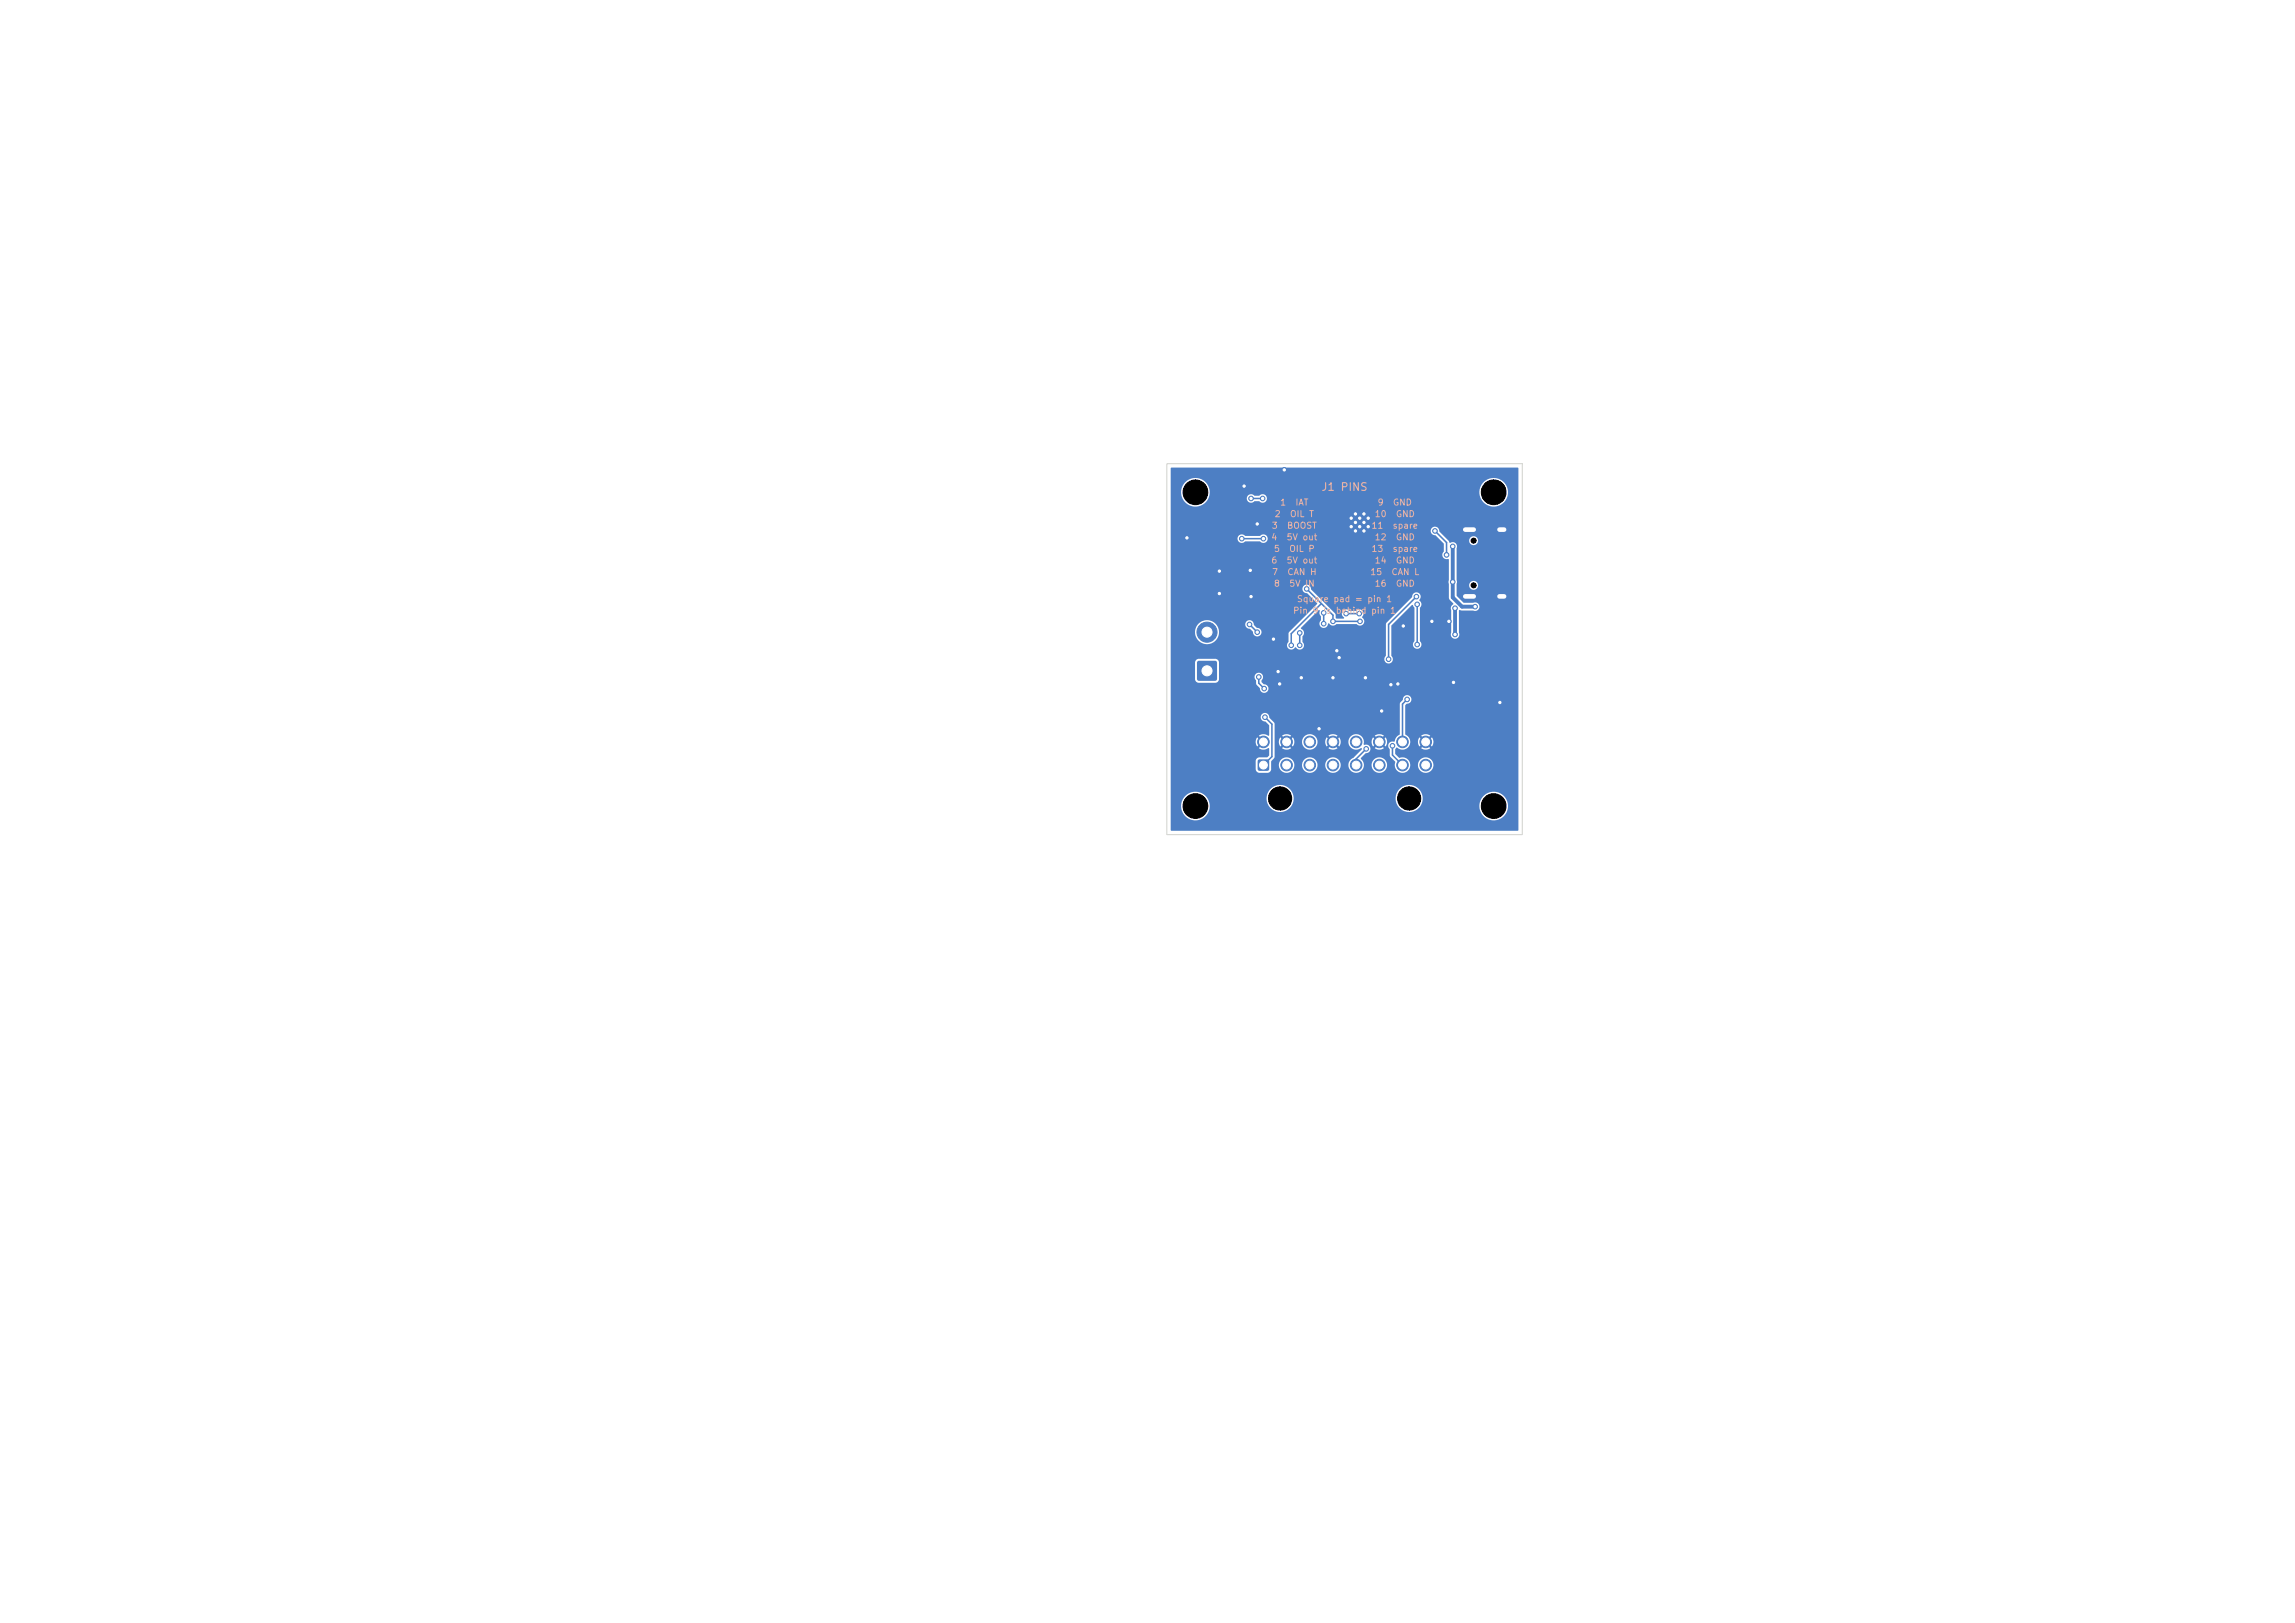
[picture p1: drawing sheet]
<svg xmlns="http://www.w3.org/2000/svg" width="297mm" height="210mm" viewBox="0 0 297 210" stroke-linecap="round" stroke-linejoin="round" font-family="sans-serif">
<defs><g id="words">
<text font-size="1" fill="#e8b2a7" x="170.9" y="63.8">J1 PINS</text>
<g font-size=".8" fill="#e8b2a7">
<text x="165.6" y="65.6">1</text>
<text x="167.6" y="65.6">IAT</text>
<text x="178.2" y="65.6">9</text>
<text x="180.2" y="65.6">GND</text>
<text x="164.5" y="70.1">4</text>
<text x="164.5" y="68.6">3</text>
<text x="164.8" y="71.6">5</text>
<text x="164.9" y="67.1">2</text>
<text x="166.4" y="70.1">5V out</text>
<text x="166.5" y="68.6">BOOST</text>
<text x="166.8" y="71.6">OIL P</text>
<text x="166.9" y="67.1">OIL T</text>
<text x="177.4" y="68.6">11</text>
<text x="177.4" y="71.6">13</text>
<text x="177.8" y="67.1">10</text>
<text x="177.8" y="70.1">12</text>
<text x="180.2" y="68.6">spare</text>
<text x="180.2" y="71.6">spare</text>
<text x="180.6" y="67.1">GND</text>
<text x="180.6" y="70.1">GND</text>
<text x="164.5" y="73.1">6</text>
<text x="164.5" y="74.6">7</text>
<text x="164.8" y="76.1">8</text>
<text x="166.4" y="73.1">5V out</text>
<text x="166.5" y="74.6">CAN H</text>
<text x="166.8" y="76.1">5V IN</text>
<text x="177.3" y="74.6">15</text>
<text x="177.8" y="73.1">14</text>
<text x="177.8" y="76.1">16</text>
<text x="180" y="74.6">CAN L</text>
<text x="180.6" y="73.1">GND</text>
<text x="180.6" y="76.1">GND</text>
<text x="167.3" y="79.6">Pin 9 is behind pin 1</text>
<text x="167.8" y="78.1">Square pad = pin 1</text>
</g>
</g></defs>
<path d="M162.8 98.3h.2h1.2l.1 .2-.1 1.2-.2 .1-1.2-.1v-.2z" fill="#4d7fc4"/>
<g fill="#4d7fc4" stroke="#4d7fc4" stroke-width=".13">
<circle cx="166.5" cy="99" r=".75"/>
<circle cx="169.5" cy="99" r=".75"/>
<circle cx="172.5" cy="99" r=".75"/>
<circle cx="175.5" cy="99" r=".75"/>
<circle cx="178.5" cy="99" r=".75"/>
<circle cx="181.5" cy="99" r=".75"/>
<circle cx="184.5" cy="99" r=".75"/>
<circle cx="163.5" cy="96" r=".75"/>
<circle cx="166.5" cy="96" r=".75"/>
<circle cx="169.5" cy="96" r=".75"/>
<circle cx="172.5" cy="96" r=".75"/>
<circle cx="175.5" cy="96" r=".75"/>
<circle cx="178.5" cy="96" r=".75"/>
<circle cx="181.5" cy="96" r=".75"/>
<circle cx="184.5" cy="96" r=".75"/>
<circle cx="174.9" cy="68.1" r=".3"/>
<circle cx="174.9" cy="67" r=".3"/>
<circle cx="175.4" cy="68.7" r=".3"/>
<circle cx="175.4" cy="67.6" r=".3"/>
<circle cx="175.4" cy="66.5" r=".3"/>
<circle cx="176" cy="68.1" r=".3"/>
<circle cx="176" cy="67" r=".3"/>
<circle cx="176.5" cy="68.7" r=".3"/>
<circle cx="176.5" cy="67.6" r=".3"/>
<circle cx="176.5" cy="66.5" r=".3"/>
<circle cx="177.1" cy="68.1" r=".3"/>
<circle cx="177.1" cy="67" r=".3"/>
</g>
<path d="M189.6 68.5h1.1M189.6 77.2h1.1M194.1 68.5h.6M194.1 77.2h.6" fill="none" stroke="#4d7fc4" stroke-width="1"/>
<path d="M155 85.6l.2-.1h2.1l.1 .1 .1 .2v2.1l-.1 .1-.1 .1h-2.1l-.2-.1-.1-.1v-2.1z" fill="#4d7fc4"/>
<g fill="#4d7fc4" stroke="#4d7fc4" stroke-width=".13">
<circle cx="156.2" cy="81.8" r="1.3"/>
<circle cx="188.1" cy="88.3" r=".3"/>
<circle cx="187.5" cy="80.4" r=".3"/>
<circle cx="162.7" cy="67.8" r=".3"/>
<circle cx="161.8" cy="73.8" r=".3"/>
<circle cx="185.3" cy="80.4" r=".3"/>
<circle cx="165.6" cy="88.5" r=".3"/>
<circle cx="161.9" cy="77.2" r=".3"/>
<circle cx="165.4" cy="86.9" r=".3"/>
<circle cx="176.7" cy="87.7" r=".3"/>
<circle cx="157.8" cy="73.9" r=".3"/>
<circle cx="194.1" cy="90.9" r=".3"/>
<circle cx="170.7" cy="94.3" r=".3"/>
<circle cx="173.3" cy="85.1" r=".3"/>
<circle cx="180.9" cy="88.5" r=".3"/>
<circle cx="168.4" cy="87.7" r=".3"/>
<circle cx="166.2" cy="60.8" r=".3"/>
<circle cx="153.6" cy="69.6" r=".3"/>
<circle cx="172.5" cy="87.7" r=".3"/>
<circle cx="178.8" cy="92" r=".3"/>
<circle cx="181.6" cy="81" r=".3"/>
<circle cx="180" cy="88.6" r=".3"/>
<circle cx="161" cy="62.9" r=".3"/>
<circle cx="164.8" cy="82.7" r=".3"/>
<circle cx="173" cy="84.2" r=".3"/>
<circle cx="157.8" cy="76.8" r=".3"/>
<circle cx="188.3" cy="82.1" r=".3"/>
<circle cx="188.3" cy="78.7" r=".3"/>
<circle cx="172.5" cy="80.4" r=".3"/>
<circle cx="176" cy="80.4" r=".3"/>
<circle cx="169.1" cy="76.2" r=".3"/>
<circle cx="167.1" cy="83.5" r=".3"/>
<circle cx="180.2" cy="96.5" r=".3"/>
<circle cx="160.7" cy="69.7" r=".3"/>
<circle cx="163.5" cy="69.7" r=".3"/>
<circle cx="163.7" cy="92.8" r=".3"/>
<circle cx="176.8" cy="96.9" r=".3"/>
<circle cx="182.1" cy="90.5" r=".3"/>
<circle cx="162.9" cy="87.6" r=".3"/>
<circle cx="163.6" cy="89.1" r=".3"/>
<circle cx="190.9" cy="78.5" r=".3"/>
<circle cx="188" cy="70.7" r=".3"/>
<circle cx="188" cy="75.3" r=".3"/>
<circle cx="185.7" cy="68.7" r=".3"/>
<circle cx="187.2" cy="71.8" r=".3"/>
<circle cx="168.2" cy="81.9" r=".3"/>
<circle cx="175.9" cy="79.4" r=".3"/>
<circle cx="168.2" cy="83.5" r=".3"/>
<circle cx="174.2" cy="79.4" r=".3"/>
<circle cx="161.9" cy="64.5" r=".3"/>
<circle cx="163.4" cy="64.5" r=".3"/>
<circle cx="171.3" cy="79.3" r=".3"/>
<circle cx="171.3" cy="80.7" r=".3"/>
<circle cx="183.4" cy="83.4" r=".3"/>
<circle cx="183.4" cy="78.2" r=".3"/>
<circle cx="179.7" cy="85.3" r=".3"/>
<circle cx="183.3" cy="77.2" r=".3"/>
<circle cx="162.7" cy="81.8" r=".3"/>
<circle cx="161.7" cy="80.8" r=".3"/>
</g>
<g fill="none" stroke="#4d7fc4" stroke-width=".2">
<path d="M160.7 69.7h2.8M161.9 64.5h1.5M169.1 76.2l3.4 3.4v.8h3.5M171 78.1l-3.9 3.9v1.5M171.3 79.3v1.4M174.2 79.4h1.7M174.9 68.2h.1M174.9 67v.1M175.4 68.7h.1M175.4 66.5h.1M175.4 67.6h.1M176 68.2h.1"/>
<path d="M176 67v.1M176.5 68.7h.1M176.5 66.5h.1M176.5 67.6h.1M177.1 68.2h.1M177.1 67v.1M183.3 77.2l-3.6 3.6v4.5M183.4 78.2v5.2M185.7 68.7l1.5 1.5v1.6M190.2 77.2h.1M190.2 68.5h.1M194.3 68.5h.1"/>
<path d="M194.4 77.2h-.1M161.7 80.8l1 1M162.9 87.6v.8l.7 .7M163.7 92.8l.9 .9v4.2l-1.1 1.1M168.2 81.9v1.6M176.8 96.9l-1.3 1.3v.8M180.2 96.5v1.2l1.3 1.3M182.1 90.5l-.6 .6v4.9"/>
</g>
<path d="M188 70.7v6.6l1.2 1.2h1.7M188.3 78.7v3.4" fill="none" stroke="#4d7fc4" stroke-width=".5"/>
<path d="M151.5 60.5h44.9l.1 .1v3h-1.3l-.1-.3a1.85 1.85 0 0 0-1.9-1.5 1.85 1.85 0 0 0-1.7 1.8h-34.9l-.1-.3a1.85 1.85 0 0 0-3-1 1.85 1.85 0 0 0 .5 3.1 1.85 1.85 0 0 0 2.6-1.8h34.9l.1 .8h-27.6a.58 .58 0 0 0-.5-.4 .58 .58 0 0 0-.6 .1h-.5a.57 .57 0 0 0-.9 0 .57 .57 0 0 0 0 .8 .57 .57 0 0 0 .9 0h.5a.57 .57 0 0 0 .7 .1 .57 .57 0 0 0 .4-.6h27.6v.1a1.85 1.85 0 0 0 2.2 1 1.85 1.85 0 0 0 1.4-1.9h1.3v6.3h-5.2l-.1-.1a.58 .58 0 0 0-.7-.4l-.2 .1a.58 .58 0 0 0 .2 1 .58 .58 0 0 0 .8-.6h5.2v5.8h-5.2l-.1-.2a.58 .58 0 0 0-.7-.3l-.2 .1a.58 .58 0 0 0 .2 1 .58 .58 0 0 0 .8-.6h5.2v2.7h-5.1a.57 .57 0 0 0-.8-.4h-1.2l-.9-.9v-6.2a.58 .58 0 0 0-.2-.7 .58 .58 0 0 0-.7 0l-.1-.2-1.2-1.2a.57 .57 0 0 0-.6-.7 .57 .57 0 0 0-.6 .6 .57 .57 0 0 0 .7 .6l.3 .3h-22a.58 .58 0 0 0-.5-.4 .58 .58 0 0 0-.6 .1h-1.8a.57 .57 0 0 0-.9 0 .57 .57 0 0 0 0 .8 .57 .57 0 0 0 .9 0h1.8a.57 .57 0 0 0 .7 .1 .57 .57 0 0 0 .4-.6h22l.7 .7 .1 1a.58 .58 0 0 0-.2 .8 .58 .58 0 0 0 .7 .2l.1 .1v5l.1 .2 .5 .5h-4.1l-.3-.4a.6 .6 0 0 0 .1-.7 .6 .6 0 0 0-.7-.3l-.2 .2-.2 .4-3 3h-3.1l-.3-.5a.58 .58 0 0 0 0-.8 .58 .58 0 0 0-.9 0h-.7a.57 .57 0 0 0-.9 .1 .57 .57 0 0 0 .2 .8l-.1 .1h-1l-.1-.6-3.1-3.1a.57 .57 0 0 0-.6-.7 .57 .57 0 0 0-.6 .6 .57 .57 0 0 0 .7 .6l1.3 1.3-3.6 3.6h-3.6a.63 .63 0 0 0-.7-.5l-.3-.3a.57 .57 0 0 0-.6-.7 .57 .57 0 0 0-.6 .7 .57 .57 0 0 0 .7 .5l.3 .3h-4.3a1.56 1.56 0 0 0-2.4-1.2 1.56 1.56 0 0 0 0 2.6 1.56 1.56 0 0 0 2.4-1.2v-.2h4.3a.58 .58 0 0 0 .5 .6 .58 .58 0 0 0 .7-.6h3.6l-.1 .3v1a.58 .58 0 0 0 0 .9 .58 .58 0 0 0 .8-.2 .59 .59 0 0 0 .8 .3 .59 .59 0 0 0 .2-.8v-.2v-.6a.59 .59 0 0 0-.2-1v-.2l2.2-2.2h.2a.66 .66 0 0 0 .2 .8v.4a.57 .57 0 0 0 .1 1 .57 .57 0 0 0 .8-.5h.1a.61 .61 0 0 0 1 .1h2.5a.57 .57 0 0 0 .7 .1 .57 .57 0 0 0 .4-.6h3.1l-.3 .5v4a.62 .62 0 0 0-.1 .9h-21.5l-.2-.3-.2-.1h-2.3a.49 .49 0 0 0-.4 .4v2.3l.1 .2 .3 .2h2.2l.3-.2 .2-.3v-2.2h21.5a.57 .57 0 0 0 .8-.1 .57 .57 0 0 0 0-.8v-3.8l2.7-2.7 .3 .4v4.2a.57 .57 0 0 0-.1 .9 .57 .57 0 0 0 .8 0 .57 .57 0 0 0 0-.9v-4.2l.2-.6h4.1v.1a.58 .58 0 0 0-.3 .8v2.9a.56 .56 0 0 0 .5 .8 .56 .56 0 0 0 .5-.8v-3l1.8 .1a.59 .59 0 0 0 .8-.3l.1-.3h5v10.6h-32.3a.63 .63 0 0 0-.7-.5l-.2-.2v-.2a.57 .57 0 0 0 0-.9 .57 .57 0 0 0-.8 0 .57 .57 0 0 0 .1 .9v.4l.4 .5a.56 .56 0 0 0 .6 .7 .56 .56 0 0 0 .6-.7h32.3v1.4h-13.8l-.1-.1a.57 .57 0 0 0-.7-.3 .57 .57 0 0 0-.4 .6l-.3 .5v2.6h-16.2l-.7-.8a.57 .57 0 0 0-.6-.7 .57 .57 0 0 0-.6 .6 .57 .57 0 0 0 .7 .6l.5 .5-.1 1.3a1.31 1.31 0 0 0-1.3 0l.4 .3-.2 .3-.4-.4-.2 .3v.4l.2 .5 .4-.4 .2 .3-.4 .3 .1 .1a1.19 1.19 0 0 0 1.2-.1l.1 .9-.3 .3h-1.1l-.3 .3-.1 1.3 .3 .3 1.3 .1 .3-.1 .1-.3v-1.1l.5-.6v-4.2h16.2l-.1 1.4a.99 .99 0 0 0-.6 .8h-1l-.2-.5-.3 .4-.3-.3 .4-.3-.5-.2h-.4l-.3 .2 .4 .3-.2 .3-.4-.4-.2 .3v.4l.2 .5 .4-.4 .2 .3-.4 .3h-.6a.62 .62 0 0 0-.8-.4 1.36 1.36 0 0 0-.4-1.2 1.01 1.01 0 0 0-1.6 .7h-1l-.2-.5-.3 .4-.3-.3 .4-.3-.5-.2h-.4l-.3 .2 .4 .3-.2 .3-.4-.4-.2 .5h-1v-.2a1.01 1.01 0 0 0-1.1-.7 1.01 1.01 0 0 0-.9 .9h-1l-.2-.5-.3 .4-.3-.3 .4-.3-.3-.2h-.4l-.5 .2 .4 .3-.2 .3-.4-.4-.2 .3v.4l.2 .5 .4-.4 .2 .3-.4 .3 .3 .2h.4l.5-.2-.4-.3 .3-.3 .3 .4 .2-.3v-.4h1a1.01 1.01 0 0 0 1 1.1 1.01 1.01 0 0 0 1-1.1h1v.4l.2 .3 .4-.4 .2 .3-.4 .3 .5 .2h.4l.3-.2-.4-.3 .3-.3 .3 .4 .2-.3v-.4h1v.2a1.05 1.05 0 0 0 1.7 .7v.2l-1 1a1.09 1.09 0 0 0-.7 .9h-1v-.2a1.01 1.01 0 0 0-1.1-.7 1.01 1.01 0 0 0-.9 .9h-1v-.2a1.01 1.01 0 0 0-1.1-.7 1.01 1.01 0 0 0-.9 .9h-1v-.2a1.01 1.01 0 0 0-1.7-.4 1.01 1.01 0 0 0 .3 1.6 1.01 1.01 0 0 0 1.4-1h1v.2a1.01 1.01 0 0 0 1.1 .9 1.01 1.01 0 0 0 .9-1.1h1v.2a1.01 1.01 0 0 0 1.1 .9 1.01 1.01 0 0 0 .9-1.1h1v.2a1.02 1.02 0 0 0 1.5 .7 1.02 1.02 0 0 0 .1-1.7l.6-.6a.6 .6 0 0 0 .7-.7h.5l.5 .2h.4l.3-.2-.4-.3 .3-.3 .3 .4 .2-.3v-.4h1l-.1 .1a.59 .59 0 0 0-.7 .2 .59 .59 0 0 0 .2 .8v.8l.7 .8-.1 .3h-1a1.01 1.01 0 0 0-1.5-.8 1.01 1.01 0 0 0 0 1.8 1.01 1.01 0 0 0 1.5-.8v-.2h1a1.01 1.01 0 0 0 1.1 1.1 1.01 1.01 0 0 0 .9-1.3 1.01 1.01 0 0 0-1.4-.6l-.5-.6v-.5l.1-.3a1.06 1.06 0 0 0 1.6-.1 1.06 1.06 0 0 0-.4-1.6v-3.7l.1-.2a.6 .6 0 0 0 .7-.7h13.8v5.5h-11l-.2-.5-.3 .4-.3-.3 .4-.3-.5-.2h-.4l-.3 .2 .4 .3-.2 .3-.4-.4-.2 .5v.4l.2 .3 .4-.4 .2 .3-.4 .3 .5 .2h.4l.3-.2-.4-.3 .3-.3 .3 .4 .2-.3v-.4h11v3h-11v-.2a1.01 1.01 0 0 0-1.7-.4 1.01 1.01 0 0 0 .3 1.6 1.01 1.01 0 0 0 1.4-1h11v5.3h-1.3l-.1-.3a1.85 1.85 0 0 0-1.4-1.4 1.85 1.85 0 0 0-1.9 .7h-7.7v-.2a1.75 1.75 0 0 0-1.9-1.4 1.75 1.75 0 0 0-1.6 1.6h-13.2v-.2a1.75 1.75 0 0 0-2.3-1.3 1.75 1.75 0 0 0-1 2.5h-7.5l-.1-.3a1.85 1.85 0 0 0-3-1 1.85 1.85 0 0 0 .5 3.1 1.85 1.85 0 0 0 2.6-1.8h7.5l.1 .1a1.75 1.75 0 0 0 2 .7 1.75 1.75 0 0 0 1.2-1.8h13.2v.2a1.75 1.75 0 0 0 1.9 1.7 1.75 1.75 0 0 0 1.6-1.9h7.7v.1a1.85 1.85 0 0 0 1 2.8 1.85 1.85 0 0 0 2.4-1.9h1.3v3.3h-45z" fill="#4d7fc4"/>
<path d="M151 60h46v48h-46z" fill="none" stroke="#d0d2cd" stroke-width=".13"/>
<g fill="#fff" stroke="#fff" stroke-width=".13">
<circle cx="188.1" cy="88.3" r=".15"/>
<circle cx="187.5" cy="80.4" r=".15"/>
<circle cx="162.7" cy="67.8" r=".15"/>
<circle cx="161.8" cy="73.8" r=".15"/>
<circle cx="185.3" cy="80.4" r=".15"/>
<circle cx="165.6" cy="88.5" r=".15"/>
<circle cx="161.9" cy="77.2" r=".15"/>
<circle cx="165.4" cy="86.9" r=".15"/>
<circle cx="176.7" cy="87.7" r=".15"/>
<circle cx="157.8" cy="73.9" r=".15"/>
<circle cx="194.1" cy="90.9" r=".15"/>
<circle cx="170.7" cy="94.3" r=".15"/>
<circle cx="173.3" cy="85.1" r=".15"/>
<circle cx="180.9" cy="88.5" r=".15"/>
<circle cx="168.4" cy="87.7" r=".15"/>
<circle cx="166.2" cy="60.8" r=".15"/>
<circle cx="153.6" cy="69.6" r=".15"/>
<circle cx="172.5" cy="87.7" r=".15"/>
<circle cx="178.8" cy="92" r=".15"/>
<circle cx="181.6" cy="81" r=".15"/>
<circle cx="180" cy="88.6" r=".15"/>
<circle cx="161" cy="62.9" r=".15"/>
<circle cx="164.8" cy="82.7" r=".15"/>
<circle cx="173" cy="84.2" r=".15"/>
<circle cx="157.8" cy="76.8" r=".15"/>
<circle cx="188.3" cy="82.1" r=".15"/>
<circle cx="188.3" cy="78.7" r=".15"/>
<circle cx="172.5" cy="80.4" r=".15"/>
<circle cx="176" cy="80.4" r=".15"/>
<circle cx="169.1" cy="76.2" r=".15"/>
<circle cx="167.1" cy="83.5" r=".15"/>
<circle cx="180.2" cy="96.5" r=".15"/>
<circle cx="160.7" cy="69.7" r=".15"/>
<circle cx="163.5" cy="69.7" r=".15"/>
<circle cx="163.7" cy="92.8" r=".15"/>
<circle cx="176.8" cy="96.9" r=".15"/>
<circle cx="182.1" cy="90.5" r=".15"/>
<circle cx="162.9" cy="87.6" r=".15"/>
<circle cx="163.6" cy="89.1" r=".15"/>
<circle cx="190.9" cy="78.5" r=".15"/>
<circle cx="188" cy="70.7" r=".15"/>
<circle cx="188" cy="75.3" r=".15"/>
<circle cx="185.7" cy="68.7" r=".15"/>
<circle cx="187.2" cy="71.8" r=".15"/>
<circle cx="168.2" cy="81.9" r=".15"/>
<circle cx="175.9" cy="79.4" r=".15"/>
<circle cx="168.2" cy="83.5" r=".15"/>
<circle cx="174.2" cy="79.4" r=".15"/>
<circle cx="161.9" cy="64.5" r=".15"/>
<circle cx="163.4" cy="64.5" r=".15"/>
<circle cx="171.3" cy="79.3" r=".15"/>
<circle cx="171.3" cy="80.7" r=".15"/>
<circle cx="183.4" cy="83.4" r=".15"/>
<circle cx="183.4" cy="78.2" r=".15"/>
<circle cx="179.7" cy="85.3" r=".15"/>
<circle cx="183.3" cy="77.2" r=".15"/>
<circle cx="162.7" cy="81.8" r=".15"/>
<circle cx="161.7" cy="80.8" r=".15"/>
<circle cx="163.5" cy="99" r=".51"/>
<circle cx="166.5" cy="99" r=".51"/>
<circle cx="169.5" cy="99" r=".51"/>
<circle cx="172.5" cy="99" r=".51"/>
<circle cx="175.5" cy="99" r=".51"/>
<circle cx="178.5" cy="99" r=".51"/>
<circle cx="181.5" cy="99" r=".51"/>
<circle cx="184.5" cy="99" r=".51"/>
<circle cx="163.5" cy="96" r=".51"/>
<circle cx="166.5" cy="96" r=".51"/>
<circle cx="169.5" cy="96" r=".51"/>
<circle cx="172.5" cy="96" r=".51"/>
<circle cx="175.5" cy="96" r=".51"/>
<circle cx="178.5" cy="96" r=".51"/>
<circle cx="181.5" cy="96" r=".51"/>
<circle cx="184.5" cy="96" r=".51"/>
<circle cx="174.9" cy="68.2" r=".15"/>
<circle cx="174.9" cy="67.1" r=".15"/>
<circle cx="175.4" cy="68.7" r=".15"/>
<circle cx="175.4" cy="67.6" r=".15"/>
<circle cx="175.4" cy="66.5" r=".15"/>
<circle cx="176" cy="68.2" r=".15"/>
<circle cx="176" cy="67.1" r=".15"/>
<circle cx="176.5" cy="68.7" r=".15"/>
<circle cx="176.5" cy="67.6" r=".15"/>
<circle cx="176.5" cy="66.5" r=".15"/>
<circle cx="177.1" cy="68.2" r=".15"/>
<circle cx="177.1" cy="67.1" r=".15"/>
<circle cx="156.2" cy="86.8" r=".65"/>
<circle cx="156.2" cy="81.8" r=".65"/>
</g>
<g fill="#000" stroke="#000" stroke-width=".13">
<circle cx="154.7" cy="63.7" r="1.6"/>
<circle cx="190.7" cy="70" r=".32"/>
<circle cx="190.7" cy="75.7" r=".33"/>
<circle cx="193.3" cy="63.7" r="1.6"/>
<circle cx="154.7" cy="104.3" r="1.6"/>
<circle cx="165.7" cy="103.3" r="1.5"/>
<circle cx="182.4" cy="103.3" r="1.5"/>
<circle cx="193.3" cy="104.3" r="1.6"/>
</g>
<path d="M189.6 68.5h1.1M189.6 77.2h1.1M194.1 68.5h.6M194.1 77.2h.6" fill="none" stroke="#fff" stroke-width=".6"/>
<use href="#words"/>
</svg>
